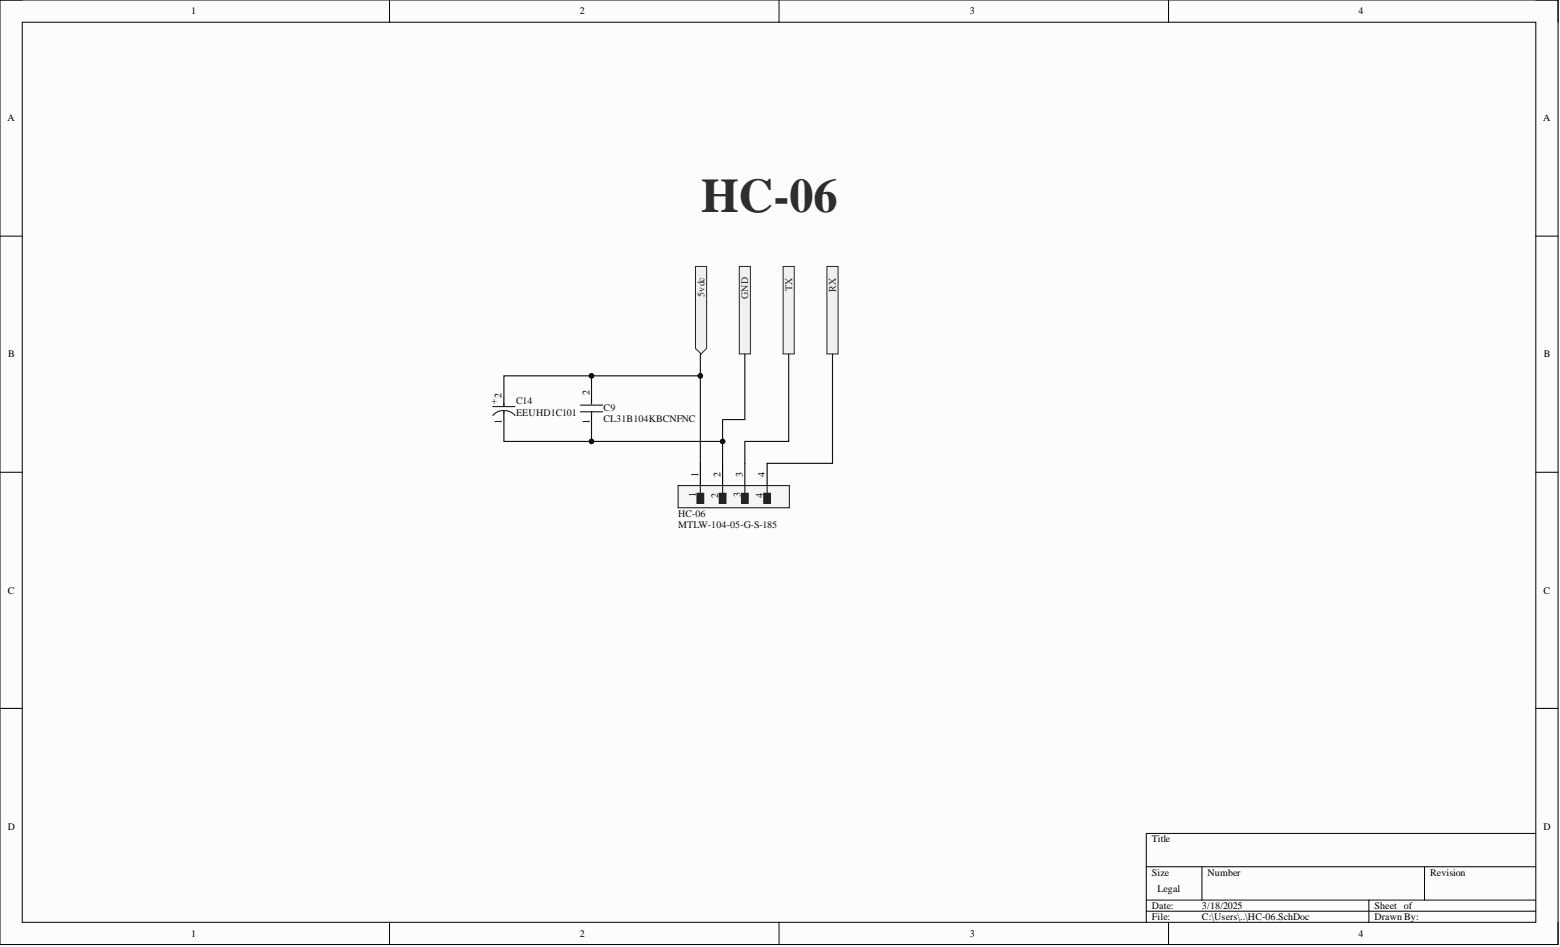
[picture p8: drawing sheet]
<svg xmlns="http://www.w3.org/2000/svg" width="356mm" height="216mm" viewBox="0 0 356 216" stroke-linecap="round" stroke-linejoin="round" font-family="sans-serif">
<defs><g id="words">
<text font-size="11" fill="#2e2e2e" x="159.8" y="48.4">HC-06</text>
<g font-size="2.3">
<text x="43.5" y="3.3">1</text>
<text x="132.2" y="3.3">2</text>
<text x="221" y="3.3">3</text>
<text x="309.7" y="3.3">4</text>
<text x="1.7" y="27.7">A</text>
<text x="351.8" y="27.7">A</text>
<text x="1.9" y="81.5">B</text>
<text x="351.9" y="81.5">B</text>
<text x="114.3" y="90.7" transform="rotate(-90 114.3 90.7)">2</text>
<text x="134.4" y="90.1" transform="rotate(-90 134.4 90.1)">2</text>
<text x="114.3" y="96.6" transform="rotate(-90 114.3 96.6)">1</text>
<text x="134.4" y="96.8" transform="rotate(-90 134.4 96.8)">1</text>
<text x="159.1" y="108.7" transform="rotate(-90 159.1 108.7)">1</text>
<text x="164.2" y="108.7" transform="rotate(-90 164.2 108.7)">2</text>
<text x="169.3" y="108.7" transform="rotate(-90 169.3 108.7)">3</text>
<text x="174.4" y="108.7" transform="rotate(-90 174.4 108.7)">4</text>
<text x="1.8" y="135.4">C</text>
<text x="351.9" y="135.4">C</text>
<text x="1.8" y="189.2">D</text>
<text x="351.9" y="189.2">D</text>
<text x="262.6" y="192">Title</text>
<text x="262.6" y="199.6">Size</text>
<text x="263.8" y="203.4">Legal</text>
<text x="275.2" y="199.6">Number</text>
<text x="326" y="199.6">Revision</text>
<text x="262.6" y="207.2">Date:</text>
<text x="262.6" y="209.8">File:</text>
<text x="274" y="207.2">3/18/2025</text>
<text x="274" y="209.8">C:\Users\..\HC-06.SchDoc</text>
<text x="313.3" y="207.2">Sheet of</text>
<text x="313.3" y="209.8">Drawn By:</text>
<text x="43.5" y="213.6">1</text>
<text x="132.2" y="213.6">2</text>
<text x="221" y="213.6">3</text>
<text x="309.7" y="213.6">4</text>
</g>
<g font-size="2.3" fill="#262626">
<text x="160.6" y="67.6" transform="rotate(-90 160.6 67.6)">5vdc</text>
<text x="170.6" y="68.1" transform="rotate(-90 170.6 68.1)">GND</text>
<text x="180.5" y="66.3" transform="rotate(-90 180.5 66.3)">TX</text>
<text x="190.5" y="66.5" transform="rotate(-90 190.5 66.5)">RX</text>
</g>
<g font-size="2.3" fill="#0e0e0e">
<text x="112" y="92.2">+</text>
<text x="117.6" y="92.2">C14</text>
<text x="117.6" y="94.7">EEUHD1C101</text>
<text x="137.6" y="93.7">C9</text>
<text x="137.6" y="96.2">CL31B104KBCNFNC</text>
<text x="158.6" y="113.3" transform="rotate(-90 158.6 113.3)">1</text>
<text x="163.7" y="113.5" transform="rotate(-90 163.7 113.5)">2</text>
<text x="168.8" y="113.4" transform="rotate(-90 168.8 113.4)">3</text>
<text x="173.9" y="113.5" transform="rotate(-90 173.9 113.5)">4</text>
<text x="154.6" y="117.8">HC-06</text>
<text x="154.6" y="120.3">MTLW-104-05-G-S-185</text>
</g>
</g></defs>
<path d="M0 0h355.2v215.3h-355.2z" fill-rule="evenodd" fill="#fcfcfc"/>
<path d="M0 0h355.2v215.3h-355.2z" fill="none" stroke="#000" stroke-width=".23"/>
<path d="M5.1 5.1h345v205.2h-345z" fill-rule="evenodd" fill="#fcfcfc"/>
<g fill="none" stroke="#000" stroke-width=".23">
<path d="M0 0h5.1M5.1 5.1h345v205.2h-345zM88.8 0v5.1M177.6 0v5.1M266.4 0v5.1M350.1 0h5.1v5.1M0 53.8h5.1M350.1 53.8h5.1M0 107.7h5.1M350.1 107.7h5.1M0 161.5h5.1M350.1 161.5h5.1"/>
<path d="M261.3 197.6h88.8M274 197.6v7.6M324.7 197.6v7.6M350.1 190h-88.8v20.3M88.8 210.3v5M177.6 210.3v5M261.3 205.2h88.8M261.3 207.7h88.8M266.4 210.3v5M312 205.2v5.1M355.2 210.3v5"/>
</g>
<path d="M158.5 60.7h2.6v18.7l-1.3 1.3-1.3-1.3z" fill-rule="evenodd" fill="#f0f0f0"/>
<path d="M158.5 60.7h2.6v18.7l-1.3 1.3-1.3-1.3z" fill="none" stroke="#262626" stroke-width=".23"/>
<path d="M168.5 60.7h2.6v20h-2.6z" fill-rule="evenodd" fill="#f0f0f0"/>
<path d="M168.5 60.7h2.6v20h-2.6z" fill="none" stroke="#262626" stroke-width=".23"/>
<path d="M178.5 60.7h2.5v20h-2.5z" fill-rule="evenodd" fill="#f0f0f0"/>
<path d="M178.5 60.7h2.5v20h-2.5z" fill="none" stroke="#262626" stroke-width=".23"/>
<path d="M188.5 60.7h2.5v20h-2.5z" fill-rule="evenodd" fill="#f0f0f0"/>
<path d="M188.5 60.7h2.5v20h-2.5z" fill="none" stroke="#262626" stroke-width=".23"/>
<path d="M154.6 110.7h25.3v5.1h-25.3z" fill-rule="evenodd" fill="#f5f5f5"/>
<path d="M154.6 110.7h25.3v5.1h-25.3z" fill="none" stroke="#262626" stroke-width=".25"/>
<path d="M158.9 112.5h1.5v2.2h-1.5z" fill-rule="evenodd" fill="#1c1c1c"/>
<path d="M158.9 112.5h1.5v2.2h-1.5zM159.6 110.7v1.8" fill="none" stroke="#1c1c1c" stroke-width=".25"/>
<path d="M164 112.5h1.5v2.2h-1.5z" fill-rule="evenodd" fill="#1c1c1c"/>
<path d="M164 112.5h1.5v2.2h-1.5zM164.7 110.7v1.8" fill="none" stroke="#1c1c1c" stroke-width=".25"/>
<path d="M169 112.5h1.6v2.2h-1.6z" fill-rule="evenodd" fill="#1c1c1c"/>
<path d="M169 112.5h1.6v2.2h-1.6zM169.8 110.7v1.8" fill="none" stroke="#1c1c1c" stroke-width=".25"/>
<path d="M174.1 112.5h1.5v2.3h-1.5z" fill-rule="evenodd" fill="#1c1c1c"/>
<path d="M174.1 112.5h1.5v2.3h-1.5zM174.9 110.7v1.8" fill="none" stroke="#1c1c1c" stroke-width=".25"/>
<path d="M159.6 105.6v5.1M164.7 105.6v5.1M169.8 105.6v5.1M174.9 105.6v5.1" fill="none" stroke="#000" stroke-width=".25"/>
<path d="M159.8 80.7l-.2 .2v24.7" fill="none" stroke="#0e0e0e" stroke-width=".25"/>
<circle cx="159.6" cy="85.7" r=".51" fill="#0e0e0e"/>
<circle cx="159.6" cy="85.7" r=".51" fill="none" stroke="#0e0e0e" stroke-width=".23"/>
<path d="M169.8 80.7v15h-5.1v9.9" fill="none" stroke="#0e0e0e" stroke-width=".25"/>
<circle cx="164.7" cy="100.6" r=".51" fill="#0e0e0e"/>
<circle cx="164.7" cy="100.6" r=".51" fill="none" stroke="#0e0e0e" stroke-width=".23"/>
<path d="M159.6 85.7h-24.8v4.9M179.8 80.7v19.9h-10v5M189.8 80.7v24.9h-14.9" fill="none" stroke="#0e0e0e" stroke-width=".25"/>
<path d="M134.8 90.6v1.5M134.8 93.9v1.8" fill="none" stroke="#000" stroke-width=".25"/>
<path d="M132.3 93.9h5.1M132.3 92.4h5.1M134.8 91.9v.2M134.8 93.9v.7" fill="none" stroke="#1c1c1c" stroke-width=".25"/>
<circle cx="134.8" cy="85.7" r=".51" fill="#0e0e0e"/>
<circle cx="134.8" cy="85.7" r=".51" fill="none" stroke="#0e0e0e" stroke-width=".23"/>
<circle cx="159.6" cy="85.7" r=".51" fill="#0e0e0e"/>
<circle cx="159.6" cy="85.7" r=".51" fill="none" stroke="#0e0e0e" stroke-width=".23"/>
<path d="M134.8 95.7v4.9h29.9" fill="none" stroke="#0e0e0e" stroke-width=".25"/>
<circle cx="134.8" cy="100.6" r=".51" fill="#0e0e0e"/>
<circle cx="134.8" cy="100.6" r=".51" fill="none" stroke="#0e0e0e" stroke-width=".23"/>
<circle cx="164.7" cy="100.6" r=".51" fill="#0e0e0e"/>
<circle cx="164.7" cy="100.6" r=".51" fill="none" stroke="#0e0e0e" stroke-width=".23"/>
<path d="M114.9 90.7v2M114.9 93.7v2" fill="none" stroke="#000" stroke-width=".25"/>
<path d="M112.3 94.7a3.4 3.4 0 0 1 5.1 0M112.3 92.7h5.1M114.9 91.9v.8M114.9 93.7v.5" fill="none" stroke="#1c1c1c" stroke-width=".25"/>
<path d="M134.8 85.7h-19.9v5" fill="none" stroke="#0e0e0e" stroke-width=".25"/>
<circle cx="134.8" cy="85.7" r=".51" fill="#0e0e0e"/>
<circle cx="134.8" cy="85.7" r=".51" fill="none" stroke="#0e0e0e" stroke-width=".23"/>
<path d="M114.9 95.7v4.9h19.9" fill="none" stroke="#0e0e0e" stroke-width=".25"/>
<circle cx="134.8" cy="100.6" r=".51" fill="#0e0e0e"/>
<circle cx="134.8" cy="100.6" r=".51" fill="none" stroke="#0e0e0e" stroke-width=".23"/>
<use href="#words"/>
</svg>
